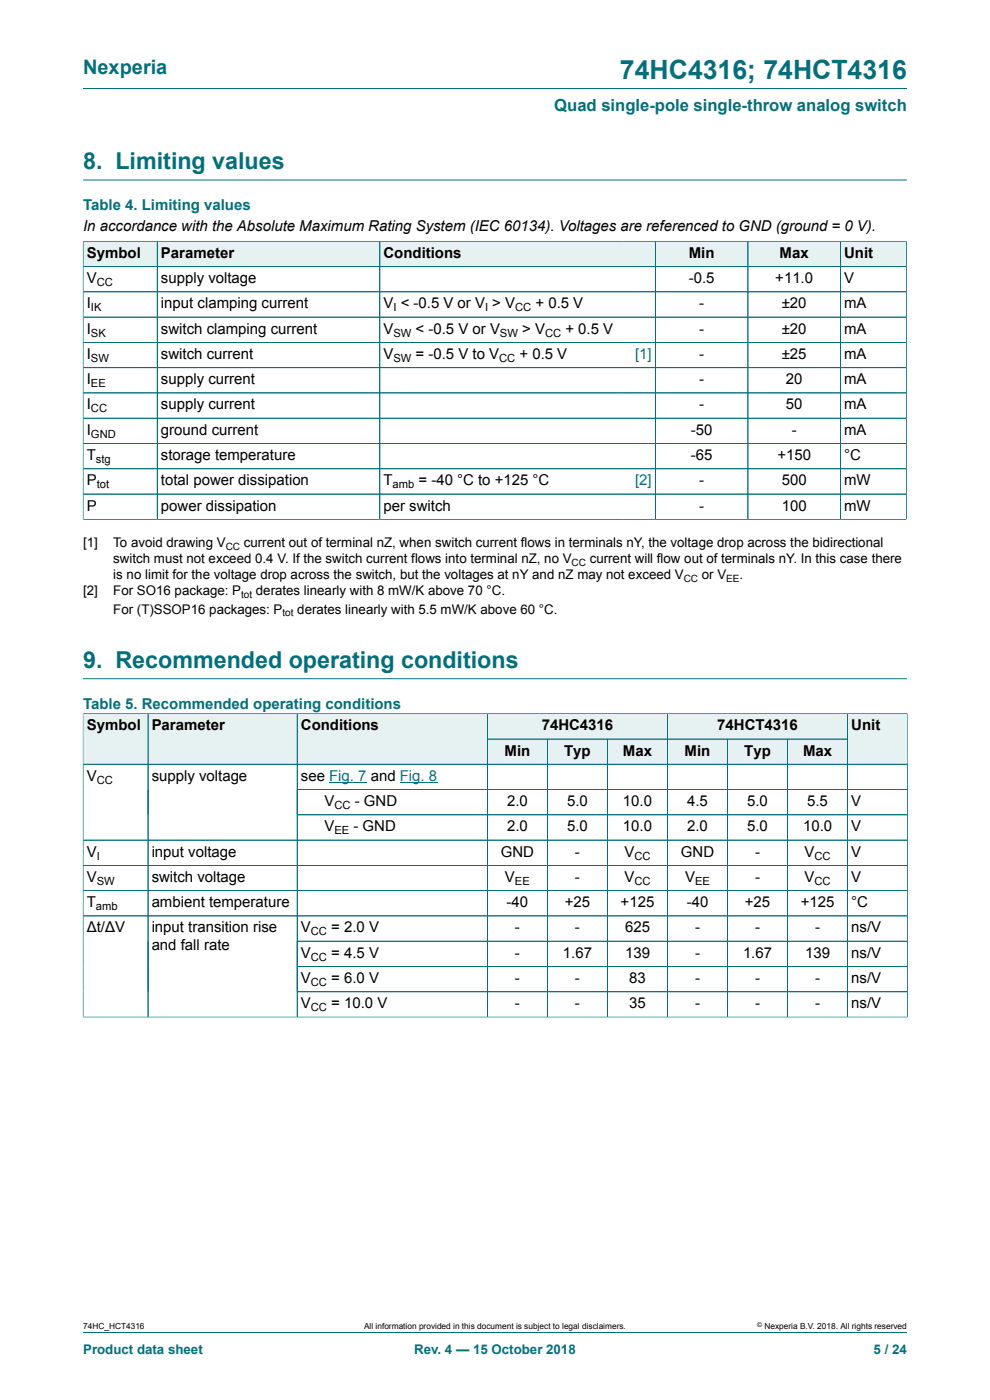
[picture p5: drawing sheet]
<svg xmlns="http://www.w3.org/2000/svg" width="210mm" height="297mm" viewBox="0 0 210 297" stroke-linecap="round" stroke-linejoin="round" font-family="sans-serif">
<defs><g id="words">
<text font-size="5.6" fill="#036f7b" x="131.5" y="16.8">74HC4316; 74HCT4316</text>
<g font-size="4.9" fill="#036f7b">
<text x="17.6" y="35.9">8. Limiting values</text>
<text x="17.6" y="141.6">9. Recommended operating conditions</text>
</g>
<text font-size="4.2" fill="#036f7b" x="17.6" y="15.6">Nexperia</text>
<text font-size="3.5" fill="#036f7b" x="117.6" y="23.7">Quad single-pole single-throw analog switch</text>
<g font-size="3.2" fill="#036f7b">
<text x="17.6" y="44.5">Table 4. Limiting values</text>
<text x="17.6" y="150.3">Table 5. Recommended operating conditions</text>
</g>
<g font-size="3.2">
<text x="17.6" y="49.1">In accordance with the Absolute Maximum Rating System (IEC 60134). Voltages are referenced to GND (ground = 0 V).</text>
<text x="18.4" y="54.7">Symbol</text>
<text x="34.1" y="54.7">Parameter</text>
<text x="81.3" y="54.7">Conditions</text>
<text x="146.1" y="54.7">Min</text>
<text x="165.4" y="54.7">Max</text>
<text x="179.1" y="54.7">Unit</text>
<text x="18.4" y="60.1">V</text>
<text x="18.4" y="65.4">I</text>
<text x="34.1" y="60.1">supply voltage</text>
<text x="34.1" y="65.4">input clamping current</text>
<text x="81.3" y="65.4">V &lt; -0.5 V or V &gt; V</text>
<text x="113.6" y="65.4">+ 0.5 V</text>
<text x="146.1" y="60.1">-0.5</text>
<text x="148.3" y="65.4">-</text>
<text x="164.5" y="60.1">+11.0</text>
<text x="165.8" y="65.4">±20</text>
<text x="179.1" y="60.1">V</text>
<text x="179.1" y="65.4">mA</text>
<text x="18.4" y="70.8">I</text>
<text x="34.1" y="70.8">switch clamping current</text>
<text x="81.3" y="70.8">V</text>
<text x="88.2" y="70.8">&lt; -0.5 V or V</text>
<text x="110.8" y="70.8">&gt; V</text>
<text x="119.9" y="70.8">+ 0.5 V</text>
<text x="148.3" y="70.8">-</text>
<text x="165.8" y="70.8">±20</text>
<text x="179.1" y="70.8">mA</text>
<text x="18.4" y="76.1">I</text>
<text x="34.1" y="76.1">switch current</text>
<text x="81.3" y="76.1">V</text>
<text x="88.2" y="76.1">= -0.5 V to V</text>
<text x="110.2" y="76.1">+ 0.5 V</text>
<text x="148.3" y="76.1">-</text>
<text x="165.8" y="76.1">±25</text>
<text x="179.1" y="76.1">mA</text>
<text x="18.4" y="81.5">I</text>
<text x="34.1" y="81.5">supply current</text>
<text x="148.3" y="81.5">-</text>
<text x="166.7" y="81.5">20</text>
<text x="179.1" y="81.5">mA</text>
<text x="18.4" y="86.9">I</text>
<text x="34.1" y="86.9">supply current</text>
<text x="148.3" y="86.9">-</text>
<text x="166.7" y="86.9">50</text>
<text x="179.1" y="86.9">mA</text>
<text x="18.4" y="92.2">I</text>
<text x="34.1" y="92.2">ground current</text>
<text x="146.6" y="92.2">-50</text>
<text x="167.9" y="92.2">-</text>
<text x="179.1" y="92.2">mA</text>
<text x="18.4" y="97.6">T</text>
<text x="34.1" y="97.6">storage temperature</text>
<text x="146.6" y="97.6">-65</text>
<text x="164.9" y="97.6">+150</text>
<text x="179.1" y="97.6">°C</text>
<text x="18.4" y="103">P</text>
<text x="34.1" y="103">total power dissipation</text>
<text x="81.3" y="103">T</text>
<text x="88.8" y="103">= -40 °C to +125 °C</text>
<text x="148.3" y="103">-</text>
<text x="165.8" y="103">500</text>
<text x="179.1" y="103">mW</text>
<text x="18.4" y="108.3">P</text>
<text x="34.1" y="108.3">power dissipation</text>
<text x="81.3" y="108.3">per switch</text>
<text x="148.3" y="108.3">-</text>
<text x="165.8" y="108.3">100</text>
<text x="179.1" y="108.3">mW</text>
<text x="18.4" y="154.9">Symbol</text>
<text x="32.2" y="154.9">Parameter</text>
<text x="63.8" y="154.9">Conditions</text>
<text x="114.9" y="154.9">74HC4316</text>
<text x="152.1" y="154.9">74HCT4316</text>
<text x="180.6" y="154.9">Unit</text>
<text x="107" y="160.3">Min</text>
<text x="119.7" y="160.3">Typ</text>
<text x="132.1" y="160.3">Max</text>
<text x="145.2" y="160.3">Min</text>
<text x="157.9" y="160.3">Typ</text>
<text x="170.3" y="160.3">Max</text>
<text x="18.4" y="165.6">V</text>
<text x="32.2" y="165.6">supply voltage</text>
<text x="63.8" y="165.6">see Fig. 7 and Fig. 8</text>
<text x="68.8" y="171">V</text>
<text x="75.3" y="171">- GND</text>
<text x="107.6" y="171">2.0</text>
<text x="120.3" y="171">5.0</text>
<text x="132.1" y="171">10.0</text>
<text x="145.8" y="171">4.5</text>
<text x="158.5" y="171">5.0</text>
<text x="171.2" y="171">5.5</text>
<text x="180.6" y="171">V</text>
<text x="68.8" y="176.4">V</text>
<text x="75" y="176.4">- GND</text>
<text x="107.6" y="176.4">2.0</text>
<text x="120.3" y="176.4">5.0</text>
<text x="132.1" y="176.4">10.0</text>
<text x="145.8" y="176.4">2.0</text>
<text x="158.5" y="176.4">5.0</text>
<text x="170.3" y="176.4">10.0</text>
<text x="180.6" y="176.4">V</text>
<text x="18.4" y="181.7">V</text>
<text x="32.2" y="181.7">input voltage</text>
<text x="106.2" y="181.7">GND</text>
<text x="122" y="181.7">-</text>
<text x="132.5" y="181.7">V</text>
<text x="144.4" y="181.7">GND</text>
<text x="160.2" y="181.7">-</text>
<text x="170.7" y="181.7">V</text>
<text x="180.6" y="181.7">V</text>
<text x="18.4" y="187.1">V</text>
<text x="32.2" y="187.1">switch voltage</text>
<text x="107.1" y="187.1">V</text>
<text x="122" y="187.1">-</text>
<text x="132.5" y="187.1">V</text>
<text x="145.3" y="187.1">V</text>
<text x="160.2" y="187.1">-</text>
<text x="170.7" y="187.1">V</text>
<text x="180.6" y="187.1">V</text>
<text x="18.4" y="192.5">T</text>
<text x="18.4" y="197.8">Δt/ΔV</text>
<text x="32.2" y="192.5">ambient temperature</text>
<text x="32.2" y="197.8">input transition rise</text>
<text x="63.8" y="197.8">V</text>
<text x="70.3" y="197.8">= 2.0 V</text>
<text x="107.5" y="192.5">-40</text>
<text x="109.2" y="197.8">-</text>
<text x="119.8" y="192.5">+25</text>
<text x="122" y="197.8">-</text>
<text x="131.7" y="192.5">+125</text>
<text x="132.6" y="197.8">625</text>
<text x="145.7" y="192.5">-40</text>
<text x="147.4" y="197.8">-</text>
<text x="158" y="192.5">+25</text>
<text x="160.2" y="197.8">-</text>
<text x="169.9" y="192.5">+125</text>
<text x="172.9" y="197.8">-</text>
<text x="180.6" y="192.5">°C</text>
<text x="180.6" y="197.8">ns/V</text>
<text x="32.2" y="201.6">and fall rate</text>
<text x="63.8" y="203.2">V</text>
<text x="70.3" y="203.2">= 4.5 V</text>
<text x="109.2" y="203.2">-</text>
<text x="119.4" y="203.2">1.67</text>
<text x="132.6" y="203.2">139</text>
<text x="147.4" y="203.2">-</text>
<text x="157.6" y="203.2">1.67</text>
<text x="170.8" y="203.2">139</text>
<text x="180.6" y="203.2">ns/V</text>
<text x="63.8" y="208.5">V</text>
<text x="70.3" y="208.5">= 6.0 V</text>
<text x="109.2" y="208.5">-</text>
<text x="122" y="208.5">-</text>
<text x="133.5" y="208.5">83</text>
<text x="147.4" y="208.5">-</text>
<text x="160.2" y="208.5">-</text>
<text x="172.9" y="208.5">-</text>
<text x="180.6" y="208.5">ns/V</text>
<text x="63.8" y="213.9">V</text>
<text x="70.3" y="213.9">= 10.0 V</text>
<text x="109.2" y="213.9">-</text>
<text x="122" y="213.9">-</text>
<text x="133.5" y="213.9">35</text>
<text x="147.4" y="213.9">-</text>
<text x="160.2" y="213.9">-</text>
<text x="172.9" y="213.9">-</text>
<text x="180.6" y="213.9">ns/V</text>
</g>
<g font-size="3.2" fill="#00f">
<text x="134.7" y="76.1">[1]</text>
<text x="134.7" y="103">[2]</text>
</g>
<g font-size="2.8">
<text x="17.6" y="116.1">[1]</text>
<text x="24" y="116.1">To avoid drawing V</text>
<text x="24" y="119.5">switch must not exceed 0.4 V. If the switch current flows into terminal nZ, no V</text>
<text x="51.7" y="116.1">current out of terminal nZ, when switch current flows in terminals nY, the voltage drop across the bidirectional</text>
<text x="125.1" y="119.5">current will flow out of terminals nY. In this case there</text>
<text x="24" y="122.9">is no limit for the voltage drop across the switch, but the voltages at nY and nZ may not exceed V</text>
<text x="148.9" y="122.9">or V</text>
<text x="156.9" y="122.9">.</text>
<text x="17.6" y="126.3">[2]</text>
<text x="24" y="126.3">For SO16 package: P</text>
<text x="24" y="130.2">For (T)SSOP16 packages: P</text>
<text x="54.3" y="126.3">derates linearly with 8 mW/K above 70 °C.</text>
<text x="63.1" y="130.2">derates linearly with 5.5 mW/K above 60 °C.</text>
</g>
<g font-size="2.8" fill="#036f7b">
<text x="17.6" y="287.2">Product data sheet</text>
<text x="87.9" y="287.2">Rev. 4 — 15 October 2018</text>
<text x="185.3" y="287.2">5 / 24</text>
</g>
<g font-size="2.4">
<text x="20.5" y="60.7">CC</text>
<text x="19.3" y="66">IK</text>
<text x="19.3" y="71.4">SK</text>
<text x="83.5" y="66">I</text>
<text x="83.5" y="71.4">SW</text>
<text x="102.9" y="66">I</text>
<text x="106.1" y="71.4">SW</text>
<text x="109.3" y="66">CC</text>
<text x="115.6" y="71.4">CC</text>
<text x="19.3" y="76.8">SW</text>
<text x="83.5" y="76.8">SW</text>
<text x="105.9" y="76.8">CC</text>
<text x="19.3" y="82.1">EE</text>
<text x="19.3" y="87.5">CC</text>
<text x="19.3" y="92.8">GND</text>
<text x="20.4" y="98.2">stg</text>
<text x="20.5" y="103.6">tot</text>
<text x="83.3" y="103.6">amb</text>
<text x="20.5" y="166.3">CC</text>
<text x="70.9" y="171.6">CC</text>
<text x="70.9" y="177">EE</text>
<text x="20.5" y="182.3">I</text>
<text x="134.6" y="182.3">CC</text>
<text x="172.8" y="182.3">CC</text>
<text x="20.5" y="187.7">SW</text>
<text x="109.2" y="187.7">EE</text>
<text x="134.6" y="187.7">CC</text>
<text x="147.4" y="187.7">EE</text>
<text x="172.8" y="187.7">CC</text>
<text x="20.4" y="193.1">amb</text>
<text x="65.9" y="198.4">CC</text>
<text x="65.9" y="203.8">CC</text>
<text x="65.9" y="209.2">CC</text>
<text x="65.9" y="214.5">CC</text>
</g>
<g font-size="2.1">
<text x="47.9" y="116.7">CC</text>
<text x="121.3" y="120.1">CC</text>
<text x="145" y="123.4">CC</text>
<text x="154" y="123.4">EE</text>
<text x="51.2" y="126.8">tot</text>
<text x="59.9" y="130.8">tot</text>
</g>
<g font-size="1.8">
<text x="17.6" y="282">74HC_HCT4316</text>
<text x="77.2" y="282">All information provided in this document is subject to legal disclaimers.</text>
<text x="162.2" y="282">Nexperia B.V. 2018. All rights reserved</text>
</g>
<text font-size="1.4" x="160.6" y="281.6">©</text>
</g></defs>
<path d="M17.6 18.8h174.8M17.6 38.2h174.8" fill="none" stroke="#036f7b" stroke-width=".21"/>
<path d="M17.7 51.3h15.6v5.2h-15.6z" fill="#e6f1f2"/>
<path d="M17.6 51.1v5.5h15.8v-5.4h-15.8" fill="none" stroke="#036f7b" stroke-width=".21"/>
<path d="M33.4 51.3h47.1v5.2h-47.1z" fill="#e6f1f2"/>
<path d="M33.4 51.2h47.2v5.4h-47.2z" fill="none" stroke="#036f7b" stroke-width=".21"/>
<path d="M80.6 51.3h51.4v5.2h-51.4z" fill="#e6f1f2"/>
<path d="M132 51.2h-51.4v5.4h51.4" fill="none" stroke="#036f7b" stroke-width=".21"/>
<path d="M132 51.3h7v5.2h-7z" fill="#e6f1f2"/>
<path d="M132 51.2h7v5.4h-7" fill="none" stroke="#036f7b" stroke-width=".21"/>
<path d="M139.1 51.3h19.5v5.2h-19.5z" fill="#e6f1f2"/>
<path d="M139 51.2h19.7v5.4h-19.7z" fill="none" stroke="#036f7b" stroke-width=".21"/>
<path d="M158.7 51.3h19.5v5.2h-19.5z" fill="#e6f1f2"/>
<path d="M158.7 51.2h19.6v5.4h-19.6z" fill="none" stroke="#036f7b" stroke-width=".21"/>
<path d="M178.3 51.3h13.9v5.2h-13.9z" fill="#e6f1f2"/>
<g fill="none" stroke="#036f7b" stroke-width=".21">
<path d="M17.6 56.6h174.7M17.6 51.3v58.9M17.7 51.2h174.6M33.4 51.3v58.9M80.6 51.3v58.9M139 51.3v58.9M158.7 51.3v58.9M178.3 51.2v59M192.3 51.1v59.1M17.6 61.9h174.7M17.6 67.3h174.7M17.6 72.6h174.7"/>
<path d="M17.6 78h174.7M17.6 83.4h174.7M17.6 88.7h174.7M17.6 94.1h174.7M17.6 99.4h174.7M17.6 110.2h174.7M17.6 104.8h174.7M17.6 144h174.8M103.4 151.4h38.2v5.4h-38.2z"/>
</g>
<path d="M103.5 151.5h38v5.2h-38z" fill="#e6f1f2"/>
<path d="M141.6 151.4h38.2v5.4h-38.2z" fill="none" stroke="#036f7b" stroke-width=".21"/>
<path d="M141.7 151.5h38v5.2h-38z" fill="#e6f1f2"/>
<path d="M17.6 151.3v10.8h13.8v-10.7h-13.8" fill="none" stroke="#036f7b" stroke-width=".21"/>
<path d="M17.7 151.5h13.6v10.6h-13.6z" fill="#e6f1f2"/>
<path d="M31.4 151.4h31.6v10.7h-31.6z" fill="none" stroke="#036f7b" stroke-width=".21"/>
<path d="M31.5 151.5h31.5v10.6h-31.5z" fill="#e6f1f2"/>
<path d="M63 151.4h40.4v10.7h-40.4z" fill="none" stroke="#036f7b" stroke-width=".21"/>
<g fill="#e6f1f2">
<path d="M63.1 151.5h40.2v10.6h-40.2z"/>
<path d="M103.5 156.8h12.6v5.3h-12.6z"/>
</g>
<path d="M103.4 156.8h12.7v5.3h-12.7z" fill="none" stroke="#036f7b" stroke-width=".21"/>
<path d="M116.2 156.8h12.6v5.3h-12.6z" fill="#e6f1f2"/>
<path d="M116.1 156.8h12.8v5.3h-12.8z" fill="none" stroke="#036f7b" stroke-width=".21"/>
<path d="M128.9 156.8h12.6v5.3h-12.6z" fill="#e6f1f2"/>
<path d="M128.9 156.8h12.7v5.3h-12.7z" fill="none" stroke="#036f7b" stroke-width=".21"/>
<path d="M141.7 156.8h12.6v5.3h-12.6z" fill="#e6f1f2"/>
<path d="M141.6 156.8h12.7v5.3h-12.7z" fill="none" stroke="#036f7b" stroke-width=".21"/>
<path d="M154.4 156.8h12.6v5.3h-12.6z" fill="#e6f1f2"/>
<path d="M154.3 156.8h12.8v5.3h-12.8z" fill="none" stroke="#036f7b" stroke-width=".21"/>
<path d="M167.1 156.8h12.6v5.3h-12.6z" fill="#e6f1f2"/>
<path d="M192.5 151.3v10.8h-25.4v-5.3h12.7M192.6 151.4h-12.8v10.7" fill="none" stroke="#036f7b" stroke-width=".21"/>
<path d="M179.9 151.5h12.6v10.6h-12.6z" fill="#e6f1f2"/>
<g fill="none" stroke="#036f7b" stroke-width=".21">
<path d="M17.6 151.5v64.3M17.7 151.4h174.8M31.4 151.5v64.3M63 151.5v64.3M103.4 151.5v64.3M103.5 156.8h76.2M116.1 156.8v59M128.9 156.8v59M141.6 151.5v64.3M154.3 156.8v59M167.1 156.8v59M179.8 151.5v64.3"/>
<path d="M192.5 151.5v64.3M17.6 162.1h174.9M63 172.9h129.5M192.5 167.5h-129.5M192.5 178.2h-174.9M17.6 188.9h174.9M63 199.7h129.5M192.5 183.6h-174.9M192.5 194.3h-174.9M192.5 205h-129.5M192.5 210.4h-129.5M192.6 215.8h-175"/>
<path d="M17.6 282.6h174.8"/>
</g>
<path d="M69.8 166h8M84.8 166h7.9" fill="none" stroke="#00f" stroke-width=".21"/>
<use href="#words"/>
</svg>
